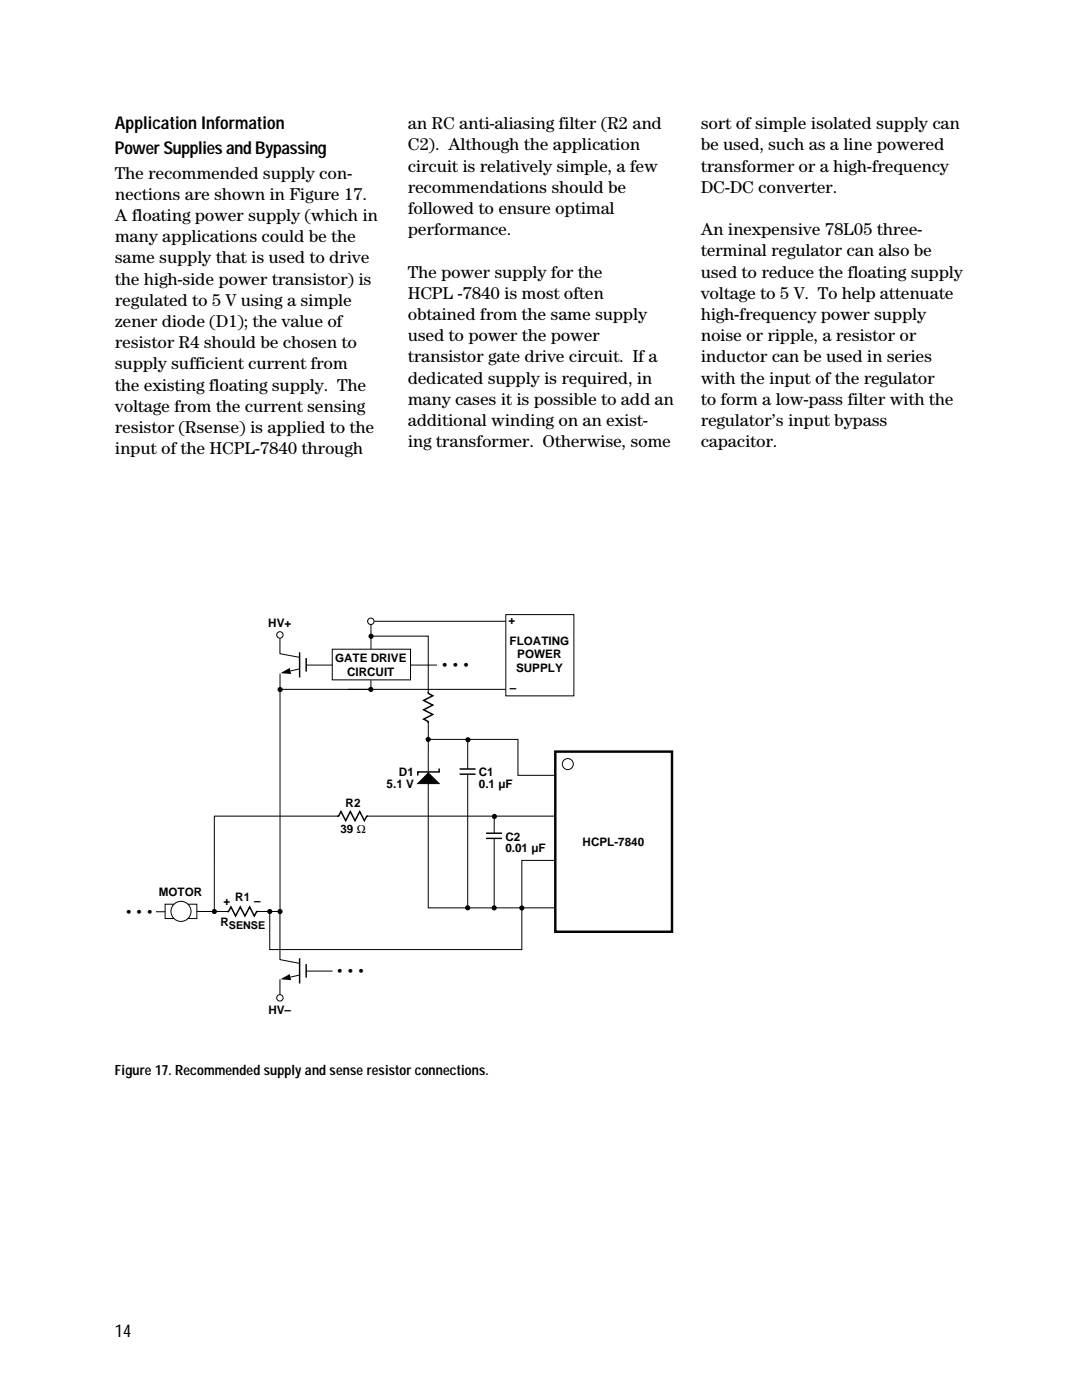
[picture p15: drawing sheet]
<svg xmlns="http://www.w3.org/2000/svg" width="216mm" height="279mm" viewBox="0 0 216 279" stroke-linecap="round" stroke-linejoin="round" font-family="sans-serif">
<defs><g id="words">
<g font-size="3.5">
<text x="22.9" y="25.8">Application Information</text>
<text x="81.4" y="25.8">an RC anti-aliasing filter (R2 and</text>
<text x="81.4" y="30">C2). Although the application</text>
<text x="139.8" y="25.8">sort of simple isolated supply can</text>
<text x="139.8" y="30">be used, such as a line powered</text>
<text x="22.9" y="30.7">Power Supplies and Bypassing</text>
<text x="22.9" y="35.6">The recommended supply con-</text>
<text x="81.4" y="34.2">circuit is relatively simple, a few</text>
<text x="139.8" y="34.2">transformer or a high-frequency</text>
<text x="22.9" y="39.9">nections are shown in Figure 17.</text>
<text x="81.4" y="38.5">recommendations should be</text>
<text x="139.8" y="38.5">DC-DC converter.</text>
<text x="22.9" y="44.1">A floating power supply (which in</text>
<text x="81.4" y="42.7">followed to ensure optimal</text>
<text x="81.4" y="46.9">performance.</text>
<text x="139.8" y="46.9">An inexpensive 78L05 three-</text>
<text x="22.9" y="48.3">many applications could be the</text>
<text x="22.9" y="52.6">same supply that is used to drive</text>
<text x="139.8" y="51.2">terminal regulator can also be</text>
<text x="22.9" y="56.8">the high-side power transistor) is</text>
<text x="81.4" y="55.4">The power supply for the</text>
<text x="81.4" y="59.6">HCPL -7840 is most often</text>
<text x="139.8" y="55.4">used to reduce the floating supply</text>
<text x="139.8" y="59.6">voltage to 5 V. To help attenuate</text>
<text x="22.9" y="61">regulated to 5 V using a simple</text>
<text x="22.9" y="65.3">zener diode (D1); the value of</text>
<text x="81.4" y="63.9">obtained from the same supply</text>
<text x="139.8" y="63.9">high-frequency power supply</text>
<text x="22.9" y="69.5">resistor R4 should be chosen to</text>
<text x="81.4" y="68.1">used to power the power</text>
<text x="139.8" y="68.1">noise or ripple, a resistor or</text>
<text x="22.9" y="73.7">supply sufficient current from</text>
<text x="22.9" y="78">the existing floating supply. The</text>
<text x="81.4" y="72.3">transistor gate drive circuit. If a</text>
<text x="81.4" y="76.6">dedicated supply is required, in</text>
<text x="139.8" y="72.3">inductor can be used in series</text>
<text x="139.8" y="76.6">with the input of the regulator</text>
<text x="22.9" y="82.2">voltage from the current sensing</text>
<text x="81.4" y="80.8">many cases it is possible to add an</text>
<text x="139.8" y="80.8">to form a low-pass filter with the</text>
<text x="22.9" y="86.4">resistor (Rsense) is applied to the</text>
<text x="81.4" y="85">additional winding on an exist-</text>
<text x="81.4" y="89.3">ing transformer. Otherwise, some</text>
<text x="139.8" y="85">regulator’s input bypass</text>
<text x="139.8" y="89.3">capacitor.</text>
<text x="22.9" y="90.7">input of the HCPL-7840 through</text>
<text x="22.9" y="266.8">14</text>
</g>
<text font-size="2.8" x="22.9" y="214.5">Figure 17. Recommended supply and sense resistor connections.</text>
<g font-size="2.3">
<text x="53.5" y="125.1">HV+</text>
<text x="101.5" y="124.5">+</text>
<text x="101.7" y="128.8">FLOATING</text>
<text x="103.2" y="131.4">POWER</text>
<text x="66.9" y="132.2">GATE DRIVE</text>
<text x="69.2" y="134.8">CIRCUIT</text>
<text x="88.4" y="133.5">• • •</text>
<text x="103" y="134">SUPPLY</text>
<text x="101.7" y="138.1">–</text>
<text x="79.6" y="154.9">D1</text>
<text x="95.5" y="154.9">C1</text>
<text x="69" y="161.1">R2</text>
<text x="77.1" y="157.2">5.1 V</text>
<text x="95.5" y="157.2">0.1 µF</text>
<text x="67.9" y="166.2">39 Ω</text>
<text x="100.8" y="167.8">C2</text>
<text x="100.8" y="170.1">0.01 µF</text>
<text x="116.3" y="168.8">HCPL-7840</text>
<text x="31.7" y="178.8">MOTOR</text>
<text x="46.9" y="179.9">R1</text>
<text x="25.3" y="182.9">• • •</text>
<text x="44" y="184.7">R</text>
<text x="44.6" y="180.7">+</text>
<text x="50.7" y="180.7">–</text>
<text x="67.4" y="194.6">• • •</text>
<text x="53.6" y="202.4">HV–</text>
</g>
<text font-size="2.1" x="45.7" y="185.3">SENSE</text>
</g></defs>
<g fill="none" stroke="#000" stroke-width=".2">
<path d="M55.9 127.4v3.1l3.9 .7M55.9 134.4v47.5M59.7 133.5l-1.8 .4M61.1 132.7h5.3M74 127h11.5v11.3M85.5 147.6h17.9v7.1h7.4M93.3 147.6v5.8M93.3 154.5v26.6M67.5 162.9h-24.7v19M73.3 162.9h37.5M98.6 162.8v3.4M98.6 167.4v13.7"/>
<path d="M110.8 171.7h-6.7v17.8h-50.3v-7.5M39.3 181.9h6.2M51.4 181.9h4.5"/>
</g>
<path d="M110.8 150h23.3v36h-23.3z" fill="none" stroke="#000" stroke-width=".49"/>
<g fill="#000">
<path d="M56 134.3l1.8-1 .3 1.2z"/>
<circle cx="85.4" cy="147.6" r=".51"/>
<circle cx="93.4" cy="147.6" r=".51"/>
<circle cx="98.7" cy="162.9" r=".51"/>
<circle cx="55.9" cy="181.9" r=".51"/>
<circle cx="93.3" cy="181.2" r=".51"/>
<circle cx="98.6" cy="181.2" r=".51"/>
<circle cx="104.1" cy="181.2" r=".51"/>
</g>
<path d="M59.8 130.2v5M61.1 131.3v2.7M91.7 154.5h3.2M91.7 153.5h3.2M97 167.3h3.2M97 166.3h3.2" fill="none" stroke="#000" stroke-width=".29"/>
<circle cx="55.9" cy="126.7" r=".64" fill="#fff" stroke="#000" stroke-width=".2"/>
<path d="M66.3 129.6h15.6v6.1h-15.6zM74 124.6v4.9M81.9 132.7h5.3" fill="none" stroke="#000" stroke-width=".2"/>
<circle cx="74" cy="124" r=".64" fill="#fff" stroke="#000" stroke-width=".2"/>
<path d="M59.8 191.2v5.1M61.1 192.4v2.7" fill="none" stroke="#000" stroke-width=".29"/>
<path d="M55.9 181.9v9.6l3.9 .8M61.1 193.8h5.3" fill="none" stroke="#000" stroke-width=".2"/>
<circle cx="55.9" cy="199.1" r=".64" fill="#fff" stroke="#000" stroke-width=".2"/>
<path d="M32.9 180.5h6.4v2.8h-6.4zM55.9 195.5v3" fill="none" stroke="#000" stroke-width=".2"/>
<circle cx="36.1" cy="181.9" r="2" fill="#fff" stroke="#000" stroke-width=".2"/>
<g fill="#000">
<path d="M56 195.4l1.8-1 .3 1.2z"/>
<circle cx="55.9" cy="137.6" r=".51"/>
<circle cx="74" cy="137.6" r=".51"/>
<circle cx="74" cy="127" r=".51"/>
<circle cx="42.8" cy="181.9" r=".51"/>
<circle cx="53.8" cy="181.9" r=".51"/>
</g>
<g fill="none" stroke="#000" stroke-width=".2">
<path d="M69.5 137.6h31.4M74 135.7v1.9h-18.1M74.7 124h26.2M100.9 122.7h13.6v16.2h-13.6zM85.5 144.1l-.1 37.1h25.4M31.1 182h1.9M59.7 194.6l-1.8 .4"/>
<circle cx="113.3" cy="152.5" r="1.1"/>
</g>
<path d="M85.5 138.1v.3l.9 .5-1.9 .9 1.9 .9-1.9 1 1.9 .9-1.9 .9 1 .5v.3M87.6 153.5v.6h-4.2v.5M67.3 162.9h.3l.4-.9 1 1.8 .9-1.8 .9 1.8 1-1.8 .9 1.8 .5-.9h.3M45.3 181.9h.3l.5-.9 .9 1.8 .9-1.8 1 1.8 .9-1.8 .9 1.8 .5-.9h.3" fill="none" stroke="#000" stroke-width=".29"/>
<path d="M85.5 154.3l2.1 2.1h-4.3z" fill="#000" stroke="#000" stroke-width=".2"/>
<use href="#words"/>
</svg>
